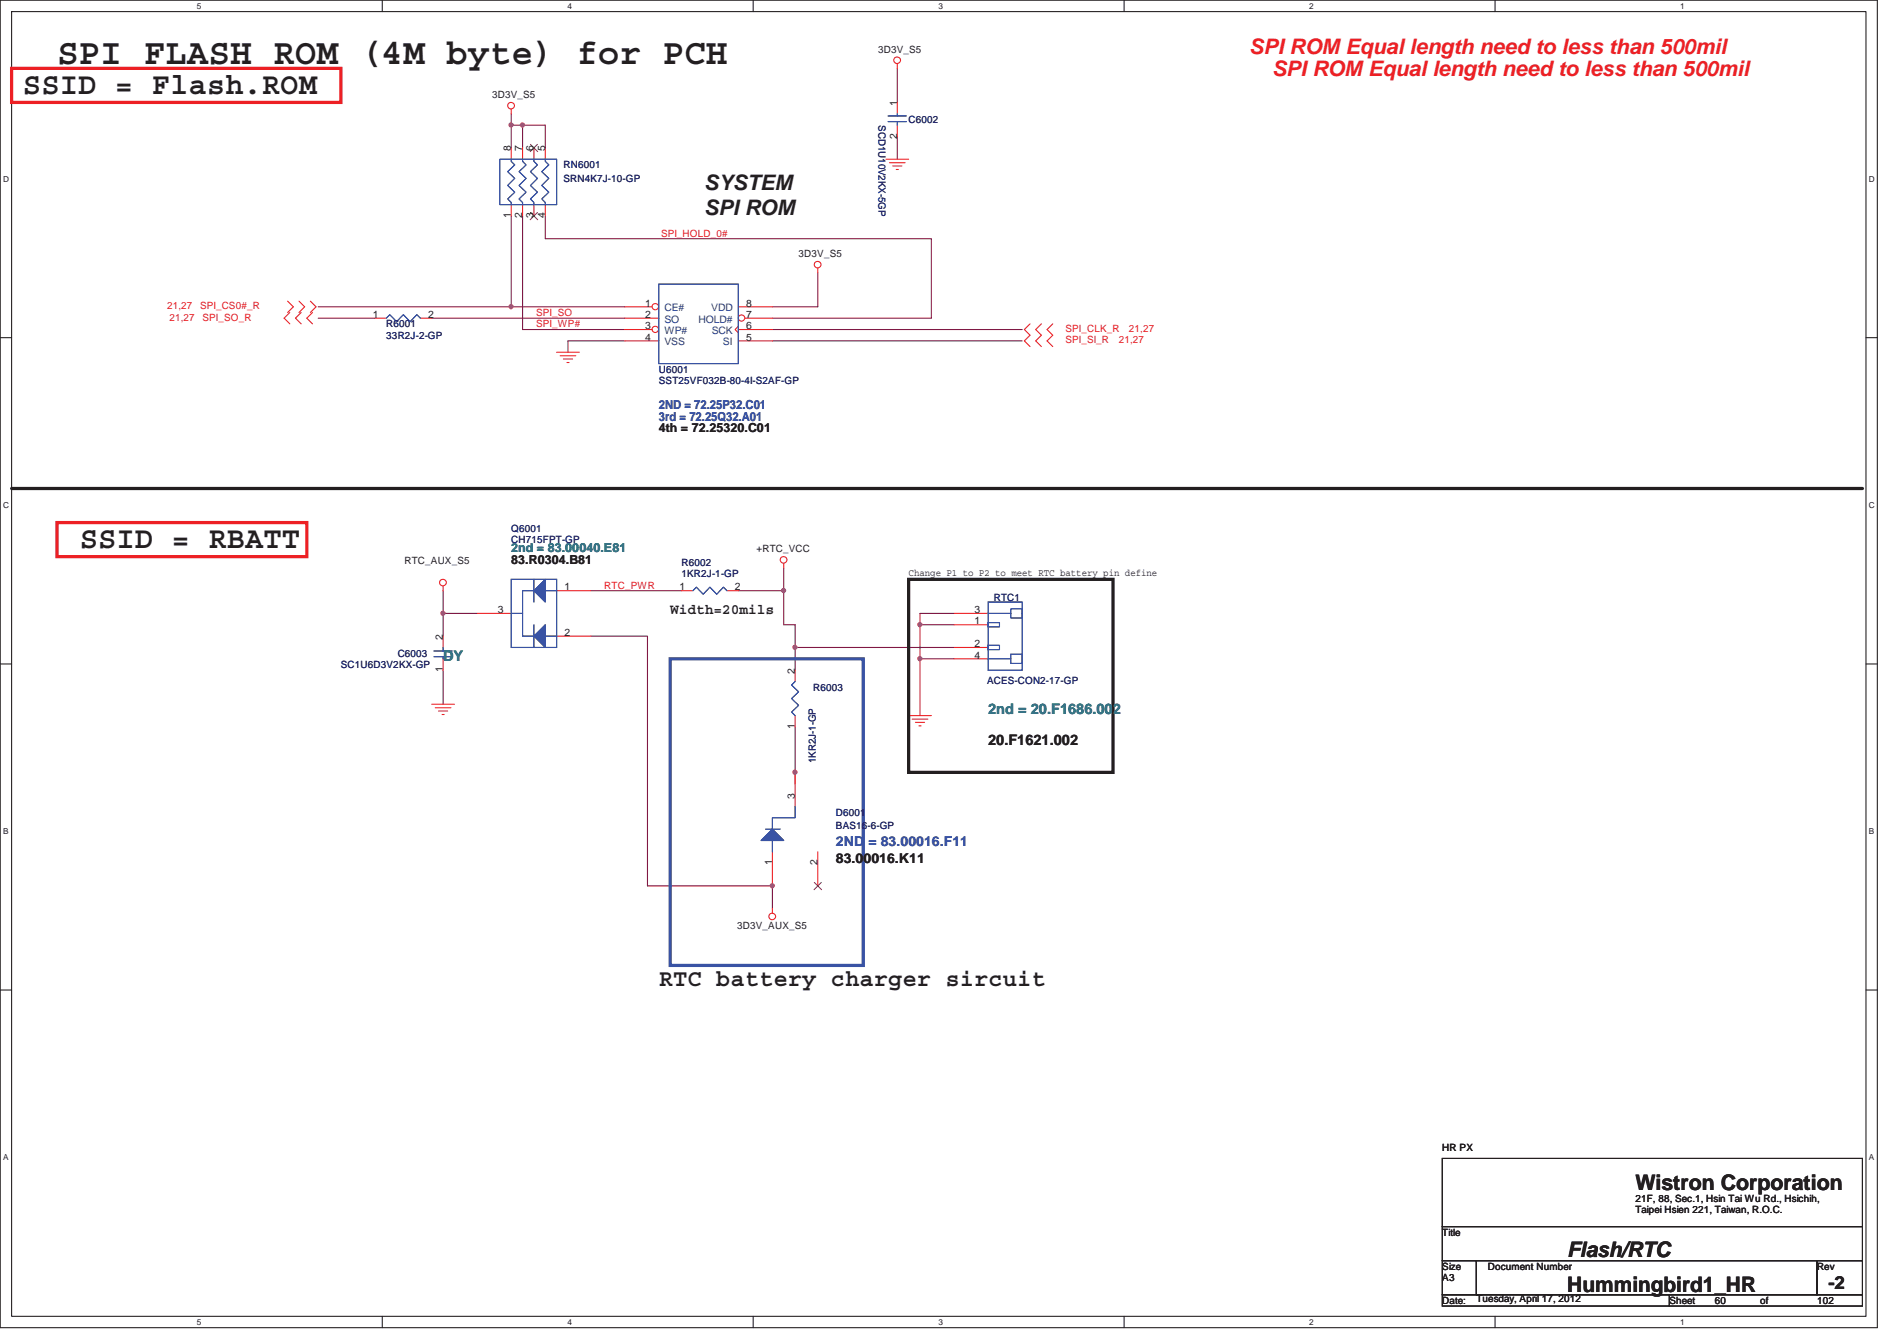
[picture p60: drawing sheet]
<svg xmlns="http://www.w3.org/2000/svg" width="297mm" height="210mm" viewBox="0 0 297 210" stroke-linecap="round" stroke-linejoin="round" font-family="sans-serif">
<defs><g id="words">
<text font-size="5.7" fill="#231f20" x="8.9" y="10.1">SPI FLASH ROM (4M byte) for PCH</text>
<g font-size="4.8" fill="#231f20">
<text x="3.6" y="14.7">SSID = Flash.ROM</text>
<text x="12.5" y="85.8">SSID = RBATT</text>
</g>
<text font-size="3.7" fill="#231f20" x="103.2" y="154.3">RTC battery charger sircuit</text>
<g font-size="3.3" fill="#ed2024">
<text x="195.6" y="8.4">SPI ROM Equal length need to less than 500mil</text>
<text x="199.2" y="12">SPI ROM Equal length need to less than 500mil</text>
</g>
<g font-size="3.3" fill="#231f20">
<text x="110.3" y="29.8">SYSTEM</text>
<text x="110.3" y="33.7">SPI ROM</text>
<text x="256.1" y="186.3">Wistron Corporation</text>
<text x="245.4" y="196.9">Flash/RTC</text>
<text x="245.4" y="202.3">Hummingbird1_HR</text>
</g>
<text font-size="2.8" fill="#231f20" x="286.3" y="201.8">-2</text>
<g font-size="2.3" fill="#231f20">
<text x="104.9" y="96.1">Width=20mils</text>
<text x="154.7" y="116.7">20.F1621.002</text>
</g>
<g font-size="2.3" fill="#098040">
<text x="69.4" y="103.5">DY</text>
<text x="154.7" y="111.8">2nd = 20.F1686.002</text>
</g>
<text font-size="2.1" fill="#3953a4" x="130.9" y="132.5">2ND = 83.00016.F11</text>
<text font-size="2.1" fill="#231f20" x="130.9" y="135.2">83.00016.K11</text>
<g font-size="1.9" fill="#3953a4">
<text x="103.2" y="64.1">2ND = 72.25P32.C01</text>
<text x="103.2" y="65.9">3rd = 72.25Q32.A01</text>
</g>
<g font-size="1.9" fill="#231f20">
<text x="103.2" y="67.6">4th = 72.25320.C01</text>
<text x="80" y="88.3">83.R0304.B81</text>
</g>
<text font-size="1.9" fill="#008041" x="80" y="86.5">2nd = 83.00040.E81</text>
<g font-size="1.6" fill="#231f20">
<text x="137.5" y="8.3">3D3V_S5</text>
<text x="77" y="15.4">3D3V_S5</text>
<text x="140.5" y="16.6" transform="rotate(-90 140.5 16.6)">1</text>
<text x="80" y="23.7" transform="rotate(-90 80 23.7)">8</text>
<text x="81.8" y="23.7" transform="rotate(-90 81.8 23.7)">7</text>
<text x="83.6" y="23.7" transform="rotate(-90 83.6 23.7)">6</text>
<text x="85.3" y="23.7" transform="rotate(-90 85.3 23.7)">5</text>
<text x="140.5" y="21.7" transform="rotate(-90 140.5 21.7)">2</text>
<text x="80" y="34.2" transform="rotate(-90 80 34.2)">1</text>
<text x="81.8" y="34.2" transform="rotate(-90 81.8 34.2)">2</text>
<text x="83.6" y="34.2" transform="rotate(-90 83.6 34.2)">3</text>
<text x="85.3" y="34.2" transform="rotate(-90 85.3 34.2)">4</text>
<text x="125" y="40.3">3D3V_S5</text>
<text x="58.4" y="49.8">1</text>
<text x="67.1" y="49.8">2</text>
<text x="101" y="48">1</text>
<text x="101" y="49.8">2</text>
<text x="101" y="51.6">3</text>
<text x="101" y="53.3">4</text>
<text x="116.8" y="49.8">7</text>
<text x="116.8" y="48">8</text>
<text x="116.8" y="51.6">6</text>
<text x="116.8" y="53.3">5</text>
<text x="63.3" y="88.3">RTC_AUX_S5</text>
<text x="118.4" y="86.5">+RTC_VCC</text>
<text x="88.4" y="92.5">1</text>
<text x="106.4" y="92.5">1</text>
<text x="115.1" y="92.5">2</text>
<text x="142.3" y="90.2">Change P1 to P2 to meet RTC battery pin define</text>
<text x="69.3" y="100.2" transform="rotate(-90 69.3 100.2)">2</text>
<text x="77.9" y="96">3</text>
<text x="88.4" y="99.6">2</text>
<text x="152.6" y="97.8">1</text>
<text x="152.6" y="101.3">2</text>
<text x="152.6" y="96">3</text>
<text x="69.3" y="105.3" transform="rotate(-90 69.3 105.3)">1</text>
<text x="124.5" y="105.5" transform="rotate(-90 124.5 105.5)">2</text>
<text x="152.6" y="103.1">4</text>
<text x="124.5" y="114.2" transform="rotate(-90 124.5 114.2)">1</text>
<text x="124.5" y="125" transform="rotate(-90 124.5 125)">3</text>
<text x="120.9" y="135.5" transform="rotate(-90 120.9 135.5)">1</text>
<text x="128" y="135.5" transform="rotate(-90 128 135.5)">2</text>
<text x="115.4" y="145.5">3D3V_AUX_S5</text>
<text x="225.8" y="180.2">HR PX</text>
<text x="256.1" y="188.2">21F, 88, Sec.1, Hsin Tai Wu Rd., Hsichih,</text>
<text x="256.1" y="190">Taipei Hsien 221, Taiwan, R.O.C.</text>
<text x="225.8" y="193.5">Title</text>
<text x="225.8" y="198.8">Size</text>
<text x="225.8" y="200.6">A3</text>
<text x="231.2" y="203.8">Tuesday, April 17, 2012</text>
<text x="233" y="198.8">Document Number</text>
<text x="284.5" y="198.8">Rev</text>
<text x="225.8" y="204.2">Date:</text>
<text x="261.4" y="204.2">Sheet</text>
<text x="268.5" y="204.2">60</text>
<text x="275.6" y="204.2">of</text>
<text x="284.5" y="204.2">102</text>
</g>
<g font-size="1.6" fill="#282973">
<text x="137.6" y="19.6" transform="rotate(90 137.6 19.6)">SCD1U10V2KX-5GP</text>
<text x="142.3" y="19.3">C6002</text>
<text x="88.2" y="26.4">RN6001</text>
<text x="88.2" y="28.5">SRN4K7J-10-GP</text>
<text x="60.5" y="51.3">R6001</text>
<text x="60.5" y="53">33R2J-2-GP</text>
<text x="103.2" y="58.4">U6001</text>
<text x="103.2" y="60.2">SST25VF032B-80-4I-S2AF-GP</text>
<text x="80" y="83.3">Q6001</text>
<text x="80" y="85">CH715FPT-GP</text>
<text x="106.7" y="88.6">R6002</text>
<text x="106.7" y="90.4">1KR2J-1-GP</text>
<text x="155.6" y="94.1">RTC1</text>
<text x="53.4" y="104.6">SC1U6D3V2KX-GP</text>
<text x="62.3" y="102.8">C6003</text>
<text x="154.6" y="107.1">ACES-CON2-17-GP</text>
<text x="127.3" y="108.2">R6003</text>
<text x="127.8" y="119.5" transform="rotate(-90 127.8 119.5)">1KR2J-1-GP</text>
<text x="130.9" y="127.7">D6001</text>
<text x="130.9" y="129.8">BAS16-6-GP</text>
</g>
<g font-size="1.6" fill="#ed2024">
<text x="103.5" y="37">SPI_HOLD_0#</text>
<text x="26.2" y="48.4">21,27</text>
<text x="26.5" y="50.2">21,27</text>
<text x="31.3" y="48.4">SPI_CS0#_R</text>
<text x="31.7" y="50.2">SPI_SO_R</text>
<text x="83.9" y="49.5">SPI_SO</text>
<text x="83.9" y="51.3">SPI_WP#</text>
<text x="166.8" y="52">SPI_CLK_R</text>
<text x="166.8" y="53.8">SPI_SI_R</text>
<text x="175.2" y="53.8">21,27</text>
<text x="176.8" y="52">21,27</text>
<text x="94.6" y="92.2">RTC_PWR</text>
</g>
<g font-size="1.6" fill="#1d437e">
<text x="104.1" y="48.8">CE#</text>
<text x="104.1" y="50.5">SO</text>
<text x="104.1" y="52.3">WP#</text>
<text x="109.4" y="50.5">HOLD#</text>
<text x="111.4" y="48.8">VDD</text>
<text x="111.5" y="52.3">SCK</text>
<text x="104.1" y="54.1">VSS</text>
<text x="113.2" y="54.1">SI</text>
</g>
<g font-size="1.3" fill="#231f20">
<text x="30.8" y="1.4">5</text>
<text x="88.9" y="1.4">4</text>
<text x="146.9" y="1.4">3</text>
<text x="205" y="1.4">2</text>
<text x="263.1" y="1.4">1</text>
<text x=".5" y="28.5">D</text>
<text x="292.6" y="28.5">D</text>
<text x=".5" y="79.5">C</text>
<text x="292.6" y="79.5">C</text>
<text x=".5" y="130.6">B</text>
<text x="292.6" y="130.6">B</text>
<text x=".5" y="181.7">A</text>
<text x="292.6" y="181.7">A</text>
<text x="30.8" y="207.4">5</text>
<text x="88.9" y="207.4">4</text>
<text x="146.9" y="207.4">3</text>
<text x="205" y="207.4">2</text>
<text x="263.1" y="207.4">1</text>
</g>
</g></defs>
<path d="M0 0h294v207.9h-294zM1.8 1.8h290.4v204.3h-290.4z" fill="none" stroke="#231f20" stroke-width=".17"/>
<g fill="#fff">
<path d="M30.8 .2h.7v1.4h-.7z"/>
<path d="M30.8 206.3h.7v1.4h-.7z"/>
</g>
<path d="M59.9 0v1.8M59.9 206.1v1.8" fill="none" stroke="#231f20" stroke-width=".17"/>
<g fill="#fff">
<path d="M88.9 .2h.6v1.4h-.6z"/>
<path d="M88.9 206.3h.6v1.4h-.6z"/>
</g>
<path d="M117.9 0v1.8M117.9 206.1v1.8" fill="none" stroke="#231f20" stroke-width=".17"/>
<g fill="#fff">
<path d="M146.9 .2h.7v1.4h-.7z"/>
<path d="M146.9 206.3h.7v1.4h-.7z"/>
</g>
<path d="M176 0v1.8M176 206.1v1.8" fill="none" stroke="#231f20" stroke-width=".17"/>
<g fill="#fff">
<path d="M205 .2h.7v1.4h-.7z"/>
<path d="M205 206.3h.7v1.4h-.7z"/>
</g>
<path d="M234.1 0v1.8M234.1 206.1v1.8" fill="none" stroke="#231f20" stroke-width=".17"/>
<g fill="#fff">
<path d="M263.1 .2h.7v1.4h-.7z"/>
<path d="M263.1 206.3h.7v1.4h-.7z"/>
<path d="M.5 27.3h.9v1.4h-.9z"/>
<path d="M292.6 27.3h.9v1.4h-.9z"/>
<path d="M.5 78.4h.9v1.4h-.9z"/>
<path d="M292.6 78.4h.9v1.4h-.9z"/>
</g>
<path d="M0 52.9h1.8M292.2 52.9h1.8" fill="none" stroke="#231f20" stroke-width=".17"/>
<g fill="#fff">
<path d="M.5 129.5h.8v1.4h-.8z"/>
<path d="M292.6 129.5h.9v1.4h-.9z"/>
</g>
<path d="M0 104h1.8M292.2 104h1.8" fill="none" stroke="#231f20" stroke-width=".17"/>
<g fill="#fff">
<path d="M.5 180.5h.8v1.4h-.8z"/>
<path d="M292.6 180.5h.9v1.4h-.9z"/>
</g>
<path d="M0 155h1.8M292.2 155h1.8" fill="none" stroke="#231f20" stroke-width=".17"/>
<path d="M92.5 92.5h14.2M115.6 92.5h7.1v5.3" fill="none" stroke="#7f1442" stroke-width=".17"/>
<circle cx="122.7" cy="92.5" r=".32" fill="#b9529f"/>
<circle cx="122.7" cy="92.5" r=".32" fill="none" stroke="#b9529f" stroke-width=".17"/>
<path d="M69.4 92.5v7.1" fill="none" stroke="#7f1442" stroke-width=".17"/>
<circle cx="69.4" cy="96" r=".32" fill="#b9529f"/>
<circle cx="69.4" cy="96" r=".32" fill="none" stroke="#b9529f" stroke-width=".17"/>
<g fill="none" stroke="#7f1442" stroke-width=".17">
<path d="M140.5 10.7v5.3M80 33.8v14.2M81.8 33.8v17.8h16M85.4 33.8v3.6h60.4v12.4h-24.9M140.5 21.4v3.5M49.8 48h30.2M49.8 49.8h8.9M67.6 49.8h30.2M80 48h17.8M97.8 53.4h-8.9v1.8M120.9 51.6h39.2M120.9 53.4h39.2"/>
<path d="M128.1 42.7v5.3h-7.2M69.4 96.1h5.3M69.4 104.9v5.4"/>
</g>
<circle cx="80" cy="48" r=".32" fill="#b9529f"/>
<circle cx="80" cy="48" r=".32" fill="none" stroke="#b9529f" stroke-width=".17"/>
<path d="M80 19.6v3.6" fill="none" stroke="#7f1442" stroke-width=".17"/>
<circle cx="80" cy="19.6" r=".32" fill="#b9529f"/>
<circle cx="80" cy="19.6" r=".32" fill="none" stroke="#b9529f" stroke-width=".17"/>
<path d="M80 17.8v1.8h1.8M81.8 19.6v3.6M81.8 19.6h3.6" fill="none" stroke="#7f1442" stroke-width=".17"/>
<circle cx="81.8" cy="19.6" r=".32" fill="#b9529f"/>
<circle cx="81.8" cy="19.6" r=".32" fill="none" stroke="#b9529f" stroke-width=".17"/>
<path d="M85.4 19.6v3.6M122.7 88.9v3.6M144.1 96.1h5.3M144.1 97.8v5.4M144.1 103.2h5.3M144.1 103.2v8.9M120.9 138.7v3.6" fill="none" stroke="#7f1442" stroke-width=".17"/>
<circle cx="144" cy="103.1" r=".32" fill="#b9529f"/>
<circle cx="144" cy="103.1" r=".32" fill="none" stroke="#b9529f" stroke-width=".17"/>
<path d="M124.5 120.9v1.8" fill="none" stroke="#7f1442" stroke-width=".17"/>
<circle cx="124.5" cy="120.9" r=".32" fill="#b9529f"/>
<circle cx="124.5" cy="120.9" r=".32" fill="none" stroke="#b9529f" stroke-width=".17"/>
<path d="M122.7 97.8h1.8M124.5 101.4v3.5M101.4 138.7h19.5" fill="none" stroke="#7f1442" stroke-width=".17"/>
<circle cx="120.9" cy="138.7" r=".32" fill="#b9529f"/>
<circle cx="120.9" cy="138.7" r=".32" fill="none" stroke="#b9529f" stroke-width=".17"/>
<path d="M92.5 99.6h8.9v39.1M124.5 101.4h24.9" fill="none" stroke="#7f1442" stroke-width=".17"/>
<circle cx="124.5" cy="101.4" r=".32" fill="#b9529f"/>
<circle cx="124.5" cy="101.4" r=".32" fill="none" stroke="#b9529f" stroke-width=".17"/>
<path d="M124.5 97.8v3.6M144.1 97.8h5.3" fill="none" stroke="#7f1442" stroke-width=".17"/>
<circle cx="144" cy="97.8" r=".32" fill="#b9529f"/>
<circle cx="144" cy="97.8" r=".32" fill="none" stroke="#b9529f" stroke-width=".17"/>
<path d="M144.1 96.1v1.7M124.5 113.8v7.1" fill="none" stroke="#7f1442" stroke-width=".17"/>
<g fill="none" stroke="#ed2024" stroke-width=".17">
<path d="M80 17.1v.7M140.5 10v.7M140.5 16v1.8M140.5 19.6v1.8M138.7 24.9h3.6M139.3 25.5h2.4M139.8 26h1.4M140.3 26.5h.4M45 47.2l.9 .8-.9 .9M45.4 48.9l-.9 .9 .9 .9M46.8 47.2l.9 .8-.9 .9M47.2 48.9l-.9 .9 .9 .9"/>
<path d="M48.6 47.2l.9 .8-.9 .9M48.9 48.9l-.9 .9 .9 .9M58.7 49.8h1.8M65.8 49.8h1.8M87.2 55.2h3.5M87.7 55.7h2.5M88.2 56.2h1.5M88.8 56.8h.3M128.1 42v.7M161.3 50.7l-.9 .9 .9 .9-.9 .9 .9 .9M163.1 50.7l-.9 .9 .9 .9-.9 .9 .9 .9M164.8 50.7l-.8 .9 .8 .9-.8 .9 .8 .9"/>
<path d="M69.4 91.8v.7M69.4 99.6v1.8M106.7 92.5h1.8M113.8 92.5h1.8M122.7 88.2v.7M149.4 97.8h5.3M149.4 96.1h5.3M67.6 110.3h3.6M68.2 110.8h2.4M68.7 111.3h1.4M69.2 111.9h.4M69.4 103.2v1.7"/>
<path d="M124.5 104.9v1.8M124.5 112.1v1.7M142.3 112.1h3.5M142.8 112.6h2.5M143.3 113.1h1.5M143.9 113.7h.3M149.4 103.2h5.3M149.4 101.4h5.3M120.9 133.4v5.3M124.5 120.9v5.4M128.1 133.4v5.3M120.9 142.3v.7"/>
<circle cx="80" cy="16.5" r=".52"/>
<circle cx="140.5" cy="9.4" r=".52"/>
<circle cx="128" cy="41.4" r=".52"/>
<circle cx="69.4" cy="91.2" r=".52"/>
<circle cx="122.7" cy="87.7" r=".52"/>
<circle cx="120.9" cy="143.5" r=".52"/>
</g>
<path d="M225.8 181.4h65.8v10.7h-65.8zM225.8 192.1h65.8v5.3h-65.8zM225.8 197.4h5.4v5.3h-5.4zM231.2 197.4h53.3v5.3h-53.3zM284.5 197.4h7.1v5.3h-7.1zM225.8 202.7h35.6v1.8h-35.6zM261.4 202.7h30.2v1.8h-30.2z" fill="none" stroke="#231f20" stroke-width=".17"/>
<path d="M1.8 76.5h289.8M142.3 90.7h32v30.2h-32z" fill="none" stroke="#231f20" stroke-width=".51"/>
<path d="M1.8 10.7h51.6v5.3h-51.6zM8.9 81.8h39.1v5.4h-39.1z" fill="none" stroke="#ed2024" stroke-width=".51"/>
<path d="M104.9 103.2h30.3v48h-30.3z" fill="none" stroke="#3953a4" stroke-width=".51"/>
<g fill="none" stroke="#3953a4" stroke-width=".17">
<path d="M139.1 18.2h2.8M139.1 19h2.8M140.5 17.8v.4M140.5 19v.6M60.5 49.8l.5-.5 1.1 1.1 1.1-1.1 1 1.1 1.1-1.1 .5 .5M108.5 92.5l.5-.6 1.1 1.1 1.1-1.1 1 1.1 1.1-1.1 .5 .6M154.7 96.1h3.6M154.7 94.3h5.4v10.6h-5.4zM154.7 97.5h1.8v.7h-1.8zM158.3 95.3h1.8v1.5h-1.8zM67.9 101.9h2.9M67.9 102.8h2.9"/>
<path d="M69.4 102.8v.4M69.4 101.4v.5M124.5 106.7l-.6 .6 1.1 1-1.1 1.1 1.1 1-1.1 1.1 .6 .6M154.7 101h1.8v.7h-1.8zM154.7 103.2h3.6M158.3 102.4h1.8v1.5h-1.8z"/>
</g>
<path d="M127.5 138.2l1.1 1.1M128.6 138.2l-1.1 1.1" fill="none" stroke="#7f421c" stroke-width=".16"/>
<path d="M120.9 129.8l1.8 1.8h-3.5z" fill="#3953a4"/>
<path d="M119.9 129.8h2.3M120.9 129.8l1.8 1.8h-3.5zM120.9 131.6v1.8M124.5 126.3v1.8h-3.6v1.7" fill="none" stroke="#3953a4" stroke-width=".17"/>
<path d="M120.9 129.8l1.8 1.8h-3.5z" fill="#3953a4"/>
<path d="M119.9 129.8h2.3M120.9 129.8l1.8 1.8h-3.5zM120.9 131.6v1.8M124.5 126.3v1.8h-3.6v1.7" fill="none" stroke="#3953a4" stroke-width=".17"/>
<path d="M74.7 96.1h5.3M87.2 99.6h5.3M87.2 92.5h5.3" fill="none" stroke="#ed2024" stroke-width=".17"/>
<path d="M85.4 90.7v3.6l-1.8-1.8z" fill="#3953a4"/>
<path d="M80 96.1h1.8M83.6 90.7v3.6M83.6 92.5h-1.8v7.1M85.4 90.7v3.6l-1.8-1.8z" fill="none" stroke="#3953a4" stroke-width=".17"/>
<path d="M85.4 97.8v3.6l-1.8-1.8z" fill="#3953a4"/>
<path d="M80 90.7h7.2v10.7h-7.2zM81.8 99.6h1.8M83.6 97.8v3.6M85.4 97.8v3.6l-1.8-1.8zM85.4 99.6h1.8M85.4 92.5h1.8" fill="none" stroke="#3953a4" stroke-width=".17"/>
<path d="M85.4 90.7v3.6l-1.8-1.8z" fill="#3953a4"/>
<path d="M80 96.1h1.8M83.6 90.7v3.6M83.6 92.5h-1.8v7.1M85.4 90.7v3.6l-1.8-1.8z" fill="none" stroke="#3953a4" stroke-width=".17"/>
<path d="M85.4 97.8v3.6l-1.8-1.8z" fill="#3953a4"/>
<path d="M78.3 24.9h8.9v7.1h-8.9zM80 24.9v.4l.6 .5-1.1 1.1 1.1 1-1.1 1.1 1.1 1.1-1.1 1.1 .5 .5v.3M81.8 24.9v.4l.6 .5-1.1 1.1 1.1 1-1.1 1.1 1.1 1.1-1.1 1.1 .5 .5v.3M83.6 24.9v.4l.6 .5-1.1 1.1 1.1 1-1.1 1.1 1.1 1.1-1.1 1.1 .5 .5v.3M85.4 24.9v.4l.5 .5-1.1 1.1 1.1 1-1.1 1.1 1.1 1.1-1.1 1.1 .6 .5v.3M80 90.7h7.2v10.7h-7.2zM81.8 99.6h1.8M83.6 97.8v3.6M85.4 97.8v3.6l-1.8-1.8zM85.4 99.6h1.8M85.4 92.5h1.8" fill="none" stroke="#3953a4" stroke-width=".17"/>
<path d="M80 23.2v1.7M80 32v1.8M81.8 23.2v1.7M81.8 32v1.8M83.6 23.2v1.7M83.6 32v1.8M85.4 23.2v1.7M85.4 32v1.8" fill="none" stroke="#ed2024" stroke-width=".17"/>
<path d="M83.1 33.3l1.1 1.1M83.1 22.6l1.1 1.1M84.2 33.3l-1.2 1.1M84.2 22.6l-1.2 1.1" fill="none" stroke="#7f421c" stroke-width=".16"/>
<circle cx="102.6" cy="48" r=".5" fill="#fff"/>
<g fill="none" stroke="#ed2024" stroke-width=".17">
<path d="M97.8 49.8h5.4M97.8 48h4.3"/>
<circle cx="102.6" cy="48" r=".5"/>
</g>
<circle cx="102.6" cy="51.6" r=".5" fill="#fff"/>
<g fill="none" stroke="#ed2024" stroke-width=".17">
<path d="M97.8 53.4h5.4M97.8 51.6h4.3M115.6 51.1l-.5 .5 .5 .5M115.6 51.6h5.3M115.6 53.4h5.3"/>
<circle cx="102.6" cy="51.6" r=".5"/>
</g>
<circle cx="116.1" cy="49.8" r=".5" fill="#fff"/>
<g fill="none" stroke="#ed2024" stroke-width=".17">
<path d="M115.6 48h5.3M116.7 49.8h4.2"/>
<circle cx="116.1" cy="49.8" r=".5"/>
</g>
<path d="M103.2 44.5h12.4v12.4h-12.4z" fill="none" stroke="#3953a4" stroke-width=".17"/>
<circle cx="122.7" cy="92.5" r=".32" fill="#b9529f"/>
<circle cx="122.7" cy="92.5" r=".32" fill="none" stroke="#b9529f" stroke-width=".17"/>
<circle cx="69.4" cy="96" r=".32" fill="#b9529f"/>
<circle cx="69.4" cy="96" r=".32" fill="none" stroke="#b9529f" stroke-width=".17"/>
<circle cx="80" cy="48" r=".32" fill="#b9529f"/>
<circle cx="80" cy="48" r=".32" fill="none" stroke="#b9529f" stroke-width=".17"/>
<circle cx="80" cy="19.6" r=".32" fill="#b9529f"/>
<circle cx="80" cy="19.6" r=".32" fill="none" stroke="#b9529f" stroke-width=".17"/>
<circle cx="81.8" cy="19.6" r=".32" fill="#b9529f"/>
<circle cx="81.8" cy="19.6" r=".32" fill="none" stroke="#b9529f" stroke-width=".17"/>
<circle cx="144" cy="103.1" r=".32" fill="#b9529f"/>
<circle cx="144" cy="103.1" r=".32" fill="none" stroke="#b9529f" stroke-width=".17"/>
<circle cx="124.5" cy="120.9" r=".32" fill="#b9529f"/>
<circle cx="124.5" cy="120.9" r=".32" fill="none" stroke="#b9529f" stroke-width=".17"/>
<circle cx="120.9" cy="138.7" r=".32" fill="#b9529f"/>
<circle cx="120.9" cy="138.7" r=".32" fill="none" stroke="#b9529f" stroke-width=".17"/>
<circle cx="124.5" cy="101.4" r=".32" fill="#b9529f"/>
<circle cx="124.5" cy="101.4" r=".32" fill="none" stroke="#b9529f" stroke-width=".17"/>
<circle cx="144" cy="97.8" r=".32" fill="#b9529f"/>
<circle cx="144" cy="97.8" r=".32" fill="none" stroke="#b9529f" stroke-width=".17"/>
<use href="#words"/>
</svg>
